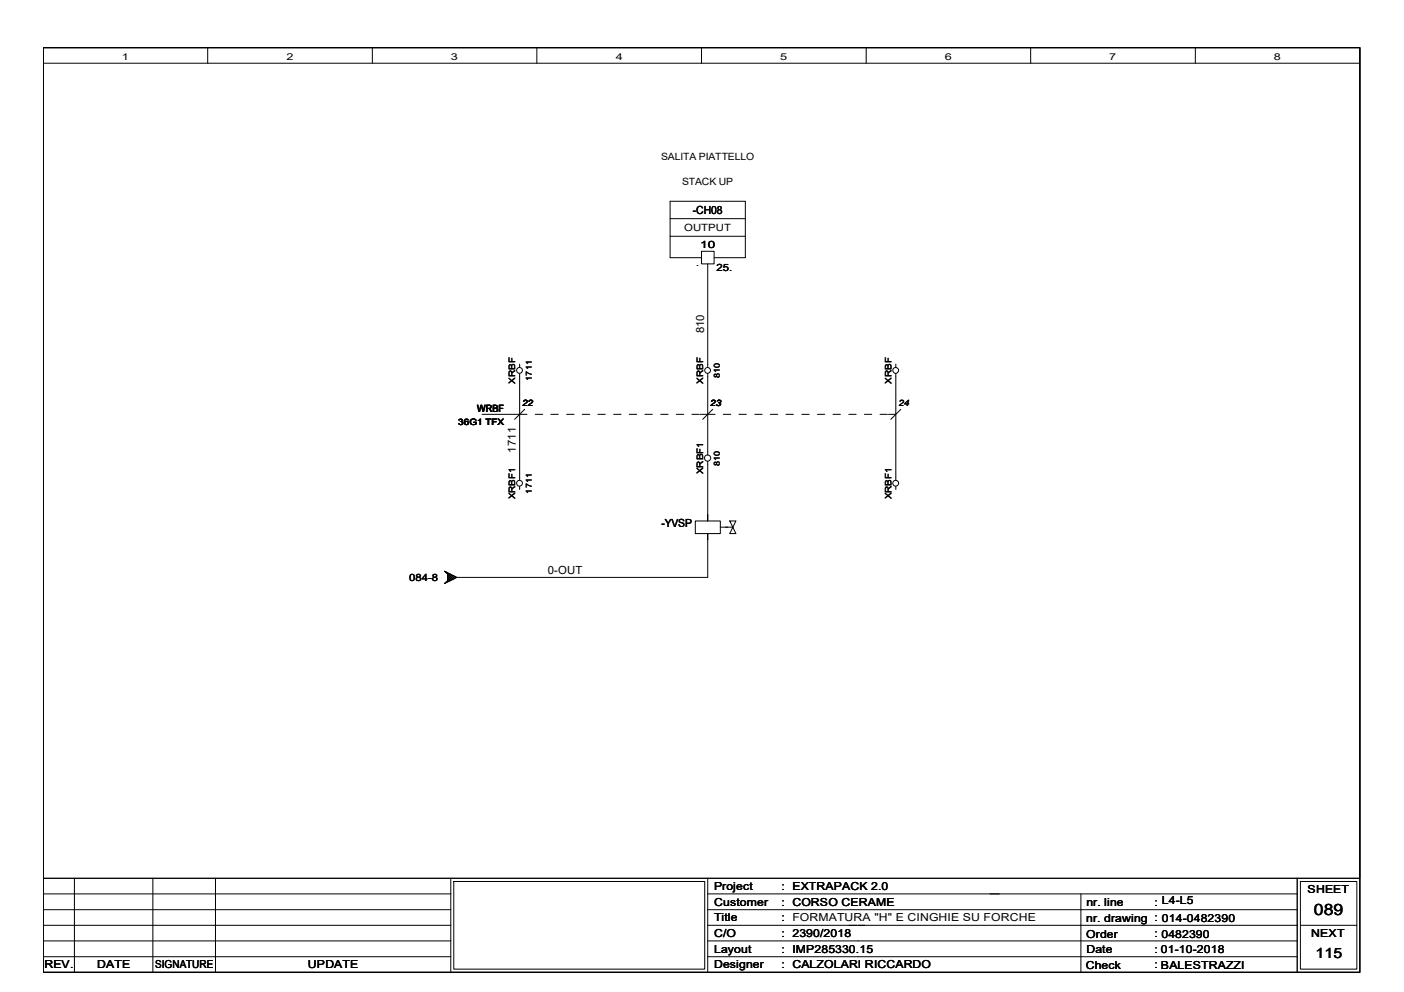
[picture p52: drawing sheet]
<svg xmlns="http://www.w3.org/2000/svg" width="297mm" height="210mm" viewBox="0 0 297 210" stroke-linecap="round" stroke-linejoin="round" font-family="sans-serif">
<defs><g id="words">
<text font-size="3.3" x="278" y="193.5">089</text>
<text font-size="3" x="278.3" y="202.6">115</text>
<g font-size="2.4">
<text x="146.6" y="45.2">-CH08</text>
<text x="149" y="70.5" transform="rotate(-90 149 70.5)">810</text>
<text x="109.1" y="95.8" transform="rotate(-90 109.1 95.8)">1711</text>
<text x="140" y="111.4">-YVSP</text>
<text x="115.9" y="121.4">0-OUT</text>
</g>
<g font-size="2.3">
<text x="151.1" y="188.3">Project</text>
<text x="151.1" y="191.7">Customer</text>
<text x="165.4" y="188.3">: EXTRAPACK 2.0</text>
<text x="165.4" y="191.6">: CORSO CERAME</text>
<text x="229.9" y="191.6">nr. line</text>
<text x="244.3" y="191.6">: L4-L5</text>
<text x="276.6" y="188.9">SHEET</text>
<text x="151.1" y="194.9">Title</text>
<text x="165.4" y="194.9">: FORMATURA &quot;H&quot; E CINGHIE SU FORCHE</text>
<text x="229.8" y="195">nr. drawing : 014-0482390</text>
<text x="151.1" y="198.3">C/O</text>
<text x="151.1" y="201.6">Layout</text>
<text x="165.4" y="198.3">: 2390/2018</text>
<text x="165.4" y="201.6">: IMP285330.15</text>
<text x="229.8" y="198.5">Order</text>
<text x="229.9" y="201.5">Date</text>
<text x="244.3" y="198.3">: 0482390</text>
<text x="244.3" y="201.6">: 01-10-2018</text>
<text x="277.4" y="198.2">NEXT</text>
<text x="9.4" y="204.9">REV.</text>
<text x="20.5" y="204.9">DATE</text>
<text x="32.8" y="204.9">SIGNATURE</text>
<text x="65.1" y="204.9">UPDATE</text>
<text x="151.1" y="204.9">Designer</text>
<text x="165.4" y="204.9">: CALZOLARI RICCARDO</text>
<text x="229.7" y="204.9">Check</text>
<text x="244.3" y="204.9">: BALESTRAZZI</text>
<text x="245.6" y="204.9">BALESTRAZZI</text>
</g>
<g font-size="2.1">
<text x="139.9" y="33.8">SALITA PIATTELLO</text>
<text x="144.3" y="39.1">STACK UP</text>
<text x="144.8" y="48.9">OUTPUT</text>
<text x="148.1" y="52.4">10</text>
<text x="151.6" y="57.4">25.</text>
<text x="101" y="87.2">WRBF</text>
<text x="86.6" y="122.9">084-8</text>
</g>
<g font-size="2">
<text x="25.8" y="12.7">1</text>
<text x="60.6" y="12.7">2</text>
<text x="95.4" y="12.7">3</text>
<text x="130.3" y="12.7">4</text>
<text x="165.1" y="12.7">5</text>
<text x="199.9" y="12.7">6</text>
<text x="234.7" y="12.7">7</text>
<text x="269.5" y="12.7">8</text>
</g>
<g font-size="1.9">
<text x="109" y="81.2" transform="rotate(-90 109 81.2)">XRBF</text>
<text x="148.8" y="81.2" transform="rotate(-90 148.8 81.2)">XRBF</text>
<text x="188.6" y="81.2" transform="rotate(-90 188.6 81.2)">XRBF</text>
<text x="96.9" y="89.9">36G1 TFX</text>
<text x="110.5" y="85.9">22</text>
<text x="150.3" y="85.9">23</text>
<text x="190.1" y="85.9">24</text>
<text x="148.8" y="100.3" transform="rotate(-90 148.8 100.3)">XRBF1</text>
<text x="109" y="105.7" transform="rotate(-90 109 105.7)">XRBF1</text>
<text x="188.6" y="105.7" transform="rotate(-90 188.6 105.7)">XRBF1</text>
</g>
<g font-size="1.7">
<text x="112.5" y="80.6" transform="rotate(-90 112.5 80.6)">1711</text>
<text x="152.3" y="80" transform="rotate(-90 152.3 80)">810</text>
<text x="152.3" y="98.6" transform="rotate(-90 152.3 98.6)">810</text>
<text x="112.5" y="104.4" transform="rotate(-90 112.5 104.4)">1711</text>
</g>
<text font-size="1.6" x="147.3" y="56.4">.</text>
</g></defs>
<path d="M9.1 10.1h278.6v195.6h-278.6zM274.4 185.8v19.9" fill="none" stroke="#000" stroke-width=".3"/>
<g fill="none" stroke="#000" stroke-width=".21">
<path d="M9.1 10.1h278.6v195.6h-278.6zM9.1 10.1h278.6v175.7h-278.6zM9.1 13.4h278.6M43.9 10.1v3.3M78.8 10.1v3.3M113.6 10.1v3.3M148.4 10.1v3.3M183.3 10.1v3.3M218.1 10.1v3.3M252.9 10.1v3.3M141.8 50h15.9M141.8 46.3h15.9"/>
<path d="M148.4 53.2h2.7v2.6h-2.7zM148.4 54.5h-6.6v-11.9h15.9v11.9h-6.6M149.7 55.8v21.9M109.9 77v.7M109.9 79v22.6M149.7 79v17.3M189.5 77v.7M189.5 79v22.6M102 87.7h9.5M111 86.6l-2.1 2.1M113.2 87.7h1.6M116.5 87.7h1.6"/>
<path d="M119.9 87.7h1.6M123.2 87.7h1.6M126.5 87.7h1.6M129.8 87.7h1.6M133.1 87.7h1.6M136.4 87.7h1.6M139.8 87.7h1.5M143.1 87.7h1.5M146.4 87.7h1.6M148.2 87.7h3.1M149.7 97.6v11.3M150.8 86.6l-2.1 2.1"/>
<path d="M153 87.7h1.6M156.3 87.7h1.6M159.7 87.7h1.5M163 87.7h1.5M166.3 87.7h1.5M169.6 87.7h1.6M172.9 87.7h1.6M176.2 87.7h1.6M179.6 87.7h1.5M182.9 87.7h1.5M186.2 87.7h1.5M188 87.7h1.5"/>
<path d="M190.6 86.6l-2.1 2.1M109.9 102.9v.7M147.1 110.2h5.3v2.7h-5.3zM149.7 108.9v1.3zM149.7 112.9v1.3zM149.7 114.2v8h-53M152.4 111.5h2.7M154.4 110.2h1.3l-1.3 2.7h1.3zM189.5 102.9v.7M94 120.9l2.7 1.3-2.7 1.3 .7-.6v-1.4zM94.1 123.4h.1M94.2 120.9h-.1"/>
<path d="M94.3 121.2l.1-.2 1.5 1.6 .5-.6M94.5 123l.2 .1M94.7 121.9l.5-.5 1 1M94.7 121.2l-.2 .1M94.7 121.7l1 1M94.7 122l.7 .8M94.7 122.8l.3 .3M95 121.3l-.3 .2M95.4 121.5l-.7 .8M95.7 121.7l-1 .9M96.2 121.9l-1 1-.5-.5M96.4 122.3l-.5-.5-1.5 1.5-.1-.1"/>
<path d="M9.1 185.8h278.6M9.1 195.8h86.3M9.1 199.1h86.3M9.1 192.5h86.3M9.1 189.1h86.3M15.7 185.8v19.9M32.3 185.8v19.9M45.6 185.8v19.9M95.4 185.8v19.9M96 186.5h53.1v18.6h-53.1zM149.7 185.8v19.9M149.7 195.8h124.7"/>
<path d="M149.7 199.1h124.7M149.7 192.5h124.7M149.7 189.1h124.7M228.7 189.1v16.6M275.1 186.5h12v18.6h-12zM275.1 195.8h12M9.1 202.4h86.3M149.7 202.4h124.7"/>
<circle cx="109.9" cy="78.4" r=".62"/>
<circle cx="149.7" cy="78.4" r=".62"/>
<circle cx="189.5" cy="78.4" r=".62"/>
<circle cx="149.7" cy="96.9" r=".66"/>
<circle cx="109.9" cy="102.2" r=".62"/>
<circle cx="189.5" cy="102.2" r=".62"/>
</g>
<use href="#words"/>
</svg>
